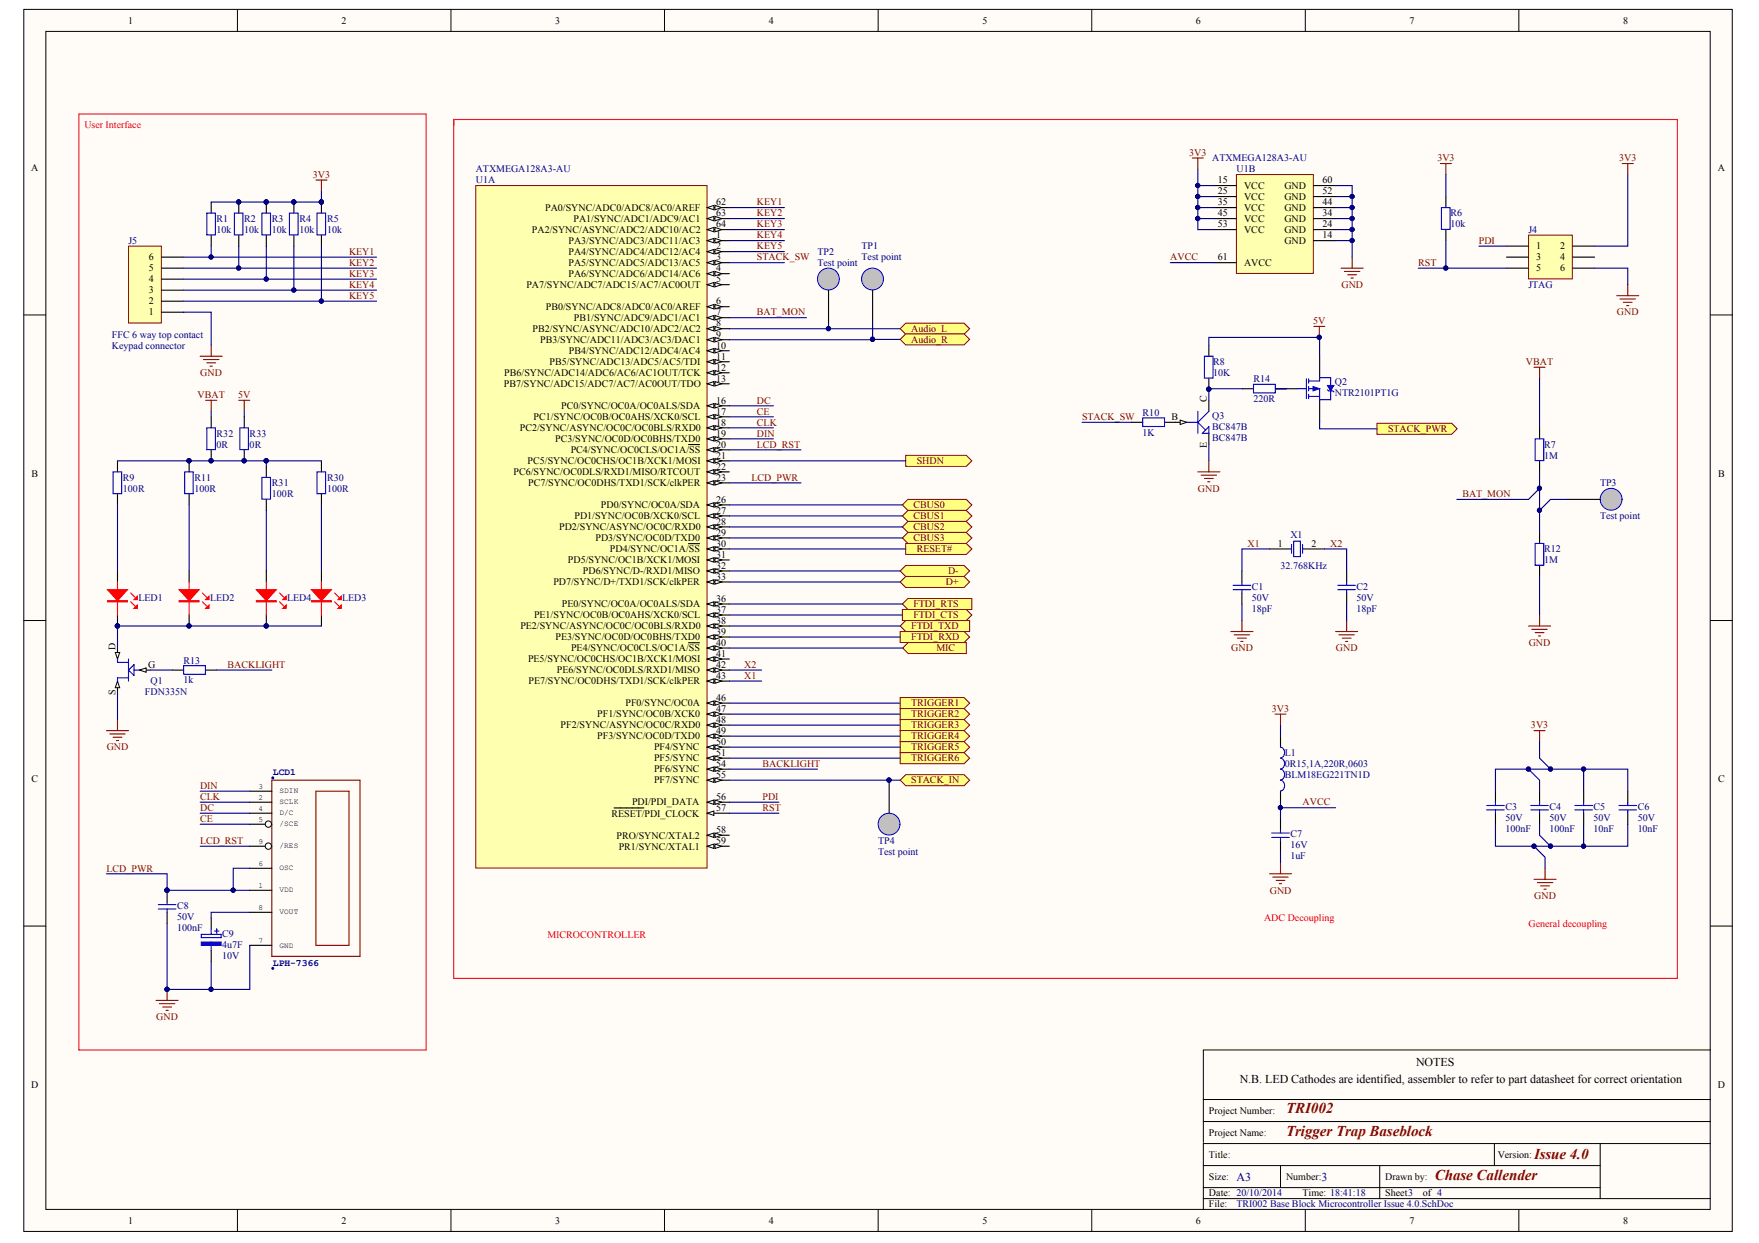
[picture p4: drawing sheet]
<svg xmlns="http://www.w3.org/2000/svg" width="297mm" height="210mm" viewBox="0 0 297 210" stroke-linecap="round" stroke-linejoin="round" font-family="sans-serif">
<defs><g id="words">
<g font-size="2.5" fill="#800000">
<text x="217.2" y="187.9">TRI002</text>
<text x="217.2" y="191.8">Trigger Trap Baseblock</text>
<text x="259" y="195.7">Issue 4.0</text>
<text x="242.3" y="199.2">Chase Callender</text>
</g>
<g font-size="2">
<text x="209.4" y="182.8">N.B. LED Cathodes are identified, assembler to refer to part datasheet for correct orientation</text>
<text x="239.1" y="180">NOTES</text>
</g>
<g font-size="2" fill="#000080">
<text x="208.8" y="199.4">A3</text>
<text x="223.1" y="199.4">3</text>
</g>
<g font-size="1.7">
<text x="21.7" y="4">1</text>
<text x="57.7" y="4">2</text>
<text x="93.7" y="4">3</text>
<text x="129.8" y="4">4</text>
<text x="165.9" y="4">5</text>
<text x="202" y="4">6</text>
<text x="238" y="4">7</text>
<text x="274.1" y="4">8</text>
<text x="5.3" y="28.9">A</text>
<text x="290.1" y="28.9">A</text>
<text x="92.1" y="35.6">PA0/SYNC/ADC0/ADC8/AC0/AREF</text>
<text x="120.9" y="34.7">62</text>
<text x="205.6" y="31">15</text>
<text x="205.6" y="32.8">25</text>
<text x="205.6" y="34.7">35</text>
<text x="210.1" y="31.9">VCC</text>
<text x="210.1" y="33.8">VCC</text>
<text x="210.1" y="35.6">VCC</text>
<text x="216.9" y="31.9">GND</text>
<text x="216.9" y="35.6">GND</text>
<text x="216.9" y="33.8">GND</text>
<text x="223.3" y="31">60</text>
<text x="223.3" y="34.7">44</text>
<text x="223.3" y="32.8">52</text>
<text x="89.8" y="39.3">PA2/SYNC/ASYNC/ADC2/ADC10/AC2</text>
<text x="96" y="41.2">PA3/SYNC/ADC3/ADC11/AC3</text>
<text x="96.8" y="37.5">PA1/SYNC/ADC1/ADC9/AC1</text>
<text x="120.9" y="36.5">63</text>
<text x="120.9" y="38.4">64</text>
<text x="120.9" y="40.3">1</text>
<text x="205.6" y="36.5">45</text>
<text x="205.6" y="38.4">53</text>
<text x="210.1" y="37.5">VCC</text>
<text x="210.1" y="39.3">VCC</text>
<text x="216.9" y="39.3">GND</text>
<text x="216.9" y="37.5">GND</text>
<text x="216.9" y="41.2">GND</text>
<text x="223.3" y="38.4">24</text>
<text x="223.3" y="36.5">34</text>
<text x="223.3" y="40.3">14</text>
<text x="25.2" y="47.7">4</text>
<text x="25.2" y="45.8">5</text>
<text x="25.2" y="44">6</text>
<text x="96" y="43">PA4/SYNC/ADC4/ADC12/AC4</text>
<text x="96" y="44.9">PA5/SYNC/ADC5/ADC13/AC5</text>
<text x="96" y="46.8">PA6/SYNC/ADC6/ADC14/AC6</text>
<text x="120.9" y="42.1">2</text>
<text x="120.9" y="44">3</text>
<text x="120.9" y="45.8">4</text>
<text x="120.9" y="47.7">5</text>
<text x="205.6" y="44">61</text>
<text x="210.1" y="44.9">AVCC</text>
<text x="259.4" y="42.1">1</text>
<text x="259.4" y="44">3</text>
<text x="259.4" y="45.8">5</text>
<text x="263.4" y="42.1">2</text>
<text x="263.4" y="44">4</text>
<text x="263.4" y="45.8">6</text>
<text x="25.2" y="53.3">1</text>
<text x="25.2" y="51.4">2</text>
<text x="25.2" y="49.6">3</text>
<text x="88.9" y="48.6">PA7/SYNC/ADC7/ADC15/AC7/AC0OUT</text>
<text x="92.2" y="52.3">PB0/SYNC/ADC8/ADC0/AC0/AREF</text>
<text x="120.9" y="53.3">7</text>
<text x="120.9" y="51.4">6</text>
<text x="89.9" y="56.1">PB2/SYNC/ASYNC/ADC10/ADC2/AC2</text>
<text x="91.2" y="58">PB3/SYNC/ADC11/ADC3/AC3/DAC1</text>
<text x="96.1" y="59.8">PB4/SYNC/ADC12/ADC4/AC4</text>
<text x="96.9" y="54.2">PB1/SYNC/ADC9/ADC1/AC1</text>
<text x="120.9" y="55.1">8</text>
<text x="120.9" y="58.9">10</text>
<text x="120.9" y="57">9</text>
<text x="85.1" y="65.4">PB7/SYNC/ADC15/ADC7/AC7/AC0OUT/TDO</text>
<text x="85.2" y="63.5">PB6/SYNC/ADC14/ADC6/AC6/AC1OUT/TCK</text>
<text x="92.8" y="61.7">PB5/SYNC/ADC13/ADC5/AC5/TDI</text>
<text x="120.9" y="64.5">13</text>
<text x="120.9" y="62.6">12</text>
<text x="120.9" y="60.7">11</text>
<text x="90.1" y="71">PC1/SYNC/OC0B/OC0AHS/XCK0/SCL</text>
<text x="94.8" y="69.1">PC0/SYNC/OC0A/OC0ALS/SDA</text>
<text x="120.9" y="68.2">16</text>
<text x="120.9" y="70">17</text>
<text x="120.9" y="71.9">18</text>
<text x="197.8" y="71">B</text>
<text x="203.8" y="68" transform="rotate(-90 203.8 68)">C</text>
<text x="87.8" y="72.8">PC2/SYNC/ASYNC/OC0C/OC0BLS/RXD0</text>
<text x="93.7" y="74.7">PC3/SYNC/OC0D/OC0BHS/TXD0</text>
<text x="96.4" y="76.5">PC4/SYNC/OC0CLS/OC1A/SS</text>
<text x="120.9" y="73.8">19</text>
<text x="120.9" y="75.6">20</text>
<text x="120.9" y="77.5">21</text>
<text x="203.8" y="75.7" transform="rotate(-90 203.8 75.7)">E</text>
<text x="5.3" y="80.5">B</text>
<text x="86.7" y="80.3">PC6/SYNC/OC0DLS/RXD1/MISO/RTCOUT</text>
<text x="89.1" y="78.4">PC5/SYNC/OC0CHS/OC1B/XCK1/MOSI</text>
<text x="89.2" y="82.1">PC7/SYNC/OC0DHS/TXD1/SCK/clkPER</text>
<text x="120.9" y="79.3">22</text>
<text x="120.9" y="81.2">23</text>
<text x="290.1" y="80.5">B</text>
<text x="94.4" y="89.6">PD2/SYNC/ASYNC/OC0C/RXD0</text>
<text x="97" y="87.7">PD1/SYNC/OC0B/XCK0/SCL</text>
<text x="101.5" y="85.8">PD0/SYNC/OC0A/SDA</text>
<text x="120.9" y="84.9">26</text>
<text x="120.9" y="86.8">27</text>
<text x="120.9" y="88.6">28</text>
<text x="95.9" y="95.1">PD5/SYNC/OC1B/XCK1/MOSI</text>
<text x="100.6" y="91.4">PD3/SYNC/OC0D/TXD0</text>
<text x="103" y="93.3">PD4/SYNC/OC1A/SS</text>
<text x="120.9" y="90.5">29</text>
<text x="120.9" y="92.3">30</text>
<text x="120.9" y="94.2">31</text>
<text x="215.8" y="92.3">1</text>
<text x="221.5" y="92.3">2</text>
<text x="93.5" y="98.8">PD7/SYNC/D+/TXD1/SCK/clkPER</text>
<text x="98.4" y="97">PD6/SYNC/D-/RXD1/MISO</text>
<text x="120.9" y="96.1">32</text>
<text x="120.9" y="97.9">33</text>
<text x="120.9" y="101.6">36</text>
<text x="87.9" y="106.3">PE2/SYNC/ASYNC/OC0C/OC0BLS/RXD0</text>
<text x="90.2" y="104.4">PE1/SYNC/OC0B/OC0AHS/XCK0/SCL</text>
<text x="94.9" y="102.6">PE0/SYNC/OC0A/OC0ALS/SDA</text>
<text x="120.9" y="105.3">38</text>
<text x="120.9" y="107.2">39</text>
<text x="120.9" y="103.5">37</text>
<text x="19.5" y="109.8" transform="rotate(-90 19.5 109.8)">D</text>
<text x="25" y="112.8">G</text>
<text x="89.2" y="111.9">PE5/SYNC/OC0CHS/OC1B/XCK1/MOSI</text>
<text x="93.8" y="108.1">PE3/SYNC/OC0D/OC0BHS/TXD0</text>
<text x="94" y="113.7">PE6/SYNC/OC0DLS/RXD1/MISO</text>
<text x="96.5" y="110">PE4/SYNC/OC0CLS/OC1A/SS</text>
<text x="120.9" y="109.1">40</text>
<text x="120.9" y="110.9">41</text>
<text x="120.9" y="112.8">42</text>
<text x="19.5" y="117.4" transform="rotate(-90 19.5 117.4)">S</text>
<text x="89.3" y="115.6">PE7/SYNC/OC0DHS/TXD1/SCK/clkPER</text>
<text x="105.6" y="119.3">PF0/SYNC/OC0A</text>
<text x="120.9" y="118.4">46</text>
<text x="120.9" y="114.6">43</text>
<text x="94.7" y="123">PF2/SYNC/ASYNC/OC0C/RXD0</text>
<text x="100.9" y="121.1">PF1/SYNC/OC0B/XCK0</text>
<text x="100.9" y="124.9">PF3/SYNC/OC0D/TXD0</text>
<text x="120.9" y="120.2">47</text>
<text x="120.9" y="125.8">50</text>
<text x="120.9" y="122.1">48</text>
<text x="120.9" y="123.9">49</text>
<text x="110.5" y="126.7">PF4/SYNC</text>
<text x="110.5" y="128.6">PF5/SYNC</text>
<text x="110.5" y="130.4">PF6/SYNC</text>
<text x="120.9" y="127.6">51</text>
<text x="120.9" y="131.4">55</text>
<text x="120.9" y="129.5">54</text>
<text x="5.3" y="132.1">C</text>
<text x="103.3" y="137.9">RESET/PDI_CLOCK</text>
<text x="106.7" y="136">PDI/PDI_DATA</text>
<text x="110.5" y="132.3">PF7/SYNC</text>
<text x="120.9" y="137">57</text>
<text x="120.9" y="135.1">56</text>
<text x="290.1" y="132.1">C</text>
<text x="104.1" y="141.6">PRO/SYNC/XTAL2</text>
<text x="104.5" y="143.5">PR1/SYNC/XTAL1</text>
<text x="120.9" y="142.6">59</text>
<text x="120.9" y="140.7">58</text>
<text x="5.3" y="183.7">D</text>
<text x="290.1" y="183.7">D</text>
<text x="204.2" y="191.8">Project Name:</text>
<text x="204.2" y="188.1">Project Number:</text>
<text x="204.2" y="195.5">Title:</text>
<text x="252.9" y="195.5">Version:</text>
<text x="204.2" y="199.2">Size:</text>
<text x="204.2" y="202">Date: 20/10/2014</text>
<text x="204.2" y="203.9">File:</text>
<text x="217.2" y="199.2">Number:</text>
<text x="220" y="202">Time: 18:41:18</text>
<text x="233.9" y="202">Sheet3</text>
<text x="233.9" y="199.2">Drawn by:</text>
<text x="240.3" y="202">of 4</text>
<text x="21.7" y="206.7">1</text>
<text x="57.7" y="206.7">2</text>
<text x="93.7" y="206.7">3</text>
<text x="129.8" y="206.7">4</text>
<text x="165.9" y="206.7">5</text>
<text x="202" y="206.7">6</text>
<text x="238" y="206.7">7</text>
<text x="274.1" y="206.7">8</text>
</g>
<g font-size="1.7" fill="#f00">
<text x="14.3" y="21.7">User Interface</text>
<text x="213.5" y="155.6">ADC Decoupling</text>
<text x="92.4" y="158.4">MICROCONTROLLER</text>
<text x="258.1" y="156.5">General decoupling</text>
</g>
<g font-size="1.7" fill="#000080">
<text x="80.3" y="29.1">ATXMEGA128A3-AU</text>
<text x="204.7" y="27.2">ATXMEGA128A3-AU</text>
<text x="208.8" y="29.1">U1B</text>
<text x="80.3" y="31">U1A</text>
<text x="21.7" y="41.2">J5</text>
<text x="36.6" y="39.3">10k</text>
<text x="36.6" y="37.5">R1</text>
<text x="41.2" y="39.3">10k</text>
<text x="41.2" y="37.5">R2</text>
<text x="45.9" y="39.3">10k</text>
<text x="45.9" y="37.5">R3</text>
<text x="50.6" y="39.3">10k</text>
<text x="50.6" y="37.5">R4</text>
<text x="55.2" y="39.3">10k</text>
<text x="55.2" y="37.5">R5</text>
<text x="244.9" y="38.4">10k</text>
<text x="244.9" y="36.5">R6</text>
<text x="258.1" y="39.3">J4</text>
<text x="138.1" y="43">TP2</text>
<text x="138.1" y="44.9">Test point</text>
<text x="145.5" y="42.1">TP1</text>
<text x="145.5" y="44">Test point</text>
<text x="258.1" y="48.6">JTAG</text>
<text x="18.9" y="57">FFC 6 way top contact</text>
<text x="18.9" y="58.9">Keypad connector</text>
<text x="204.9" y="63.5">10K</text>
<text x="204.9" y="61.7">R8</text>
<text x="211.7" y="64.5">R14</text>
<text x="225.4" y="65.1">Q2</text>
<text x="193" y="70.2">R10</text>
<text x="204.7" y="70.8">Q3</text>
<text x="211.7" y="67.9">220R</text>
<text x="225.4" y="67">NTR2101PT1G</text>
<text x="36.6" y="75.6">0R</text>
<text x="36.6" y="73.8">R32</text>
<text x="42.2" y="75.6">0R</text>
<text x="42.2" y="73.8">R33</text>
<text x="193" y="73.5">1K</text>
<text x="204.7" y="74.5">BC847B</text>
<text x="204.7" y="72.6">BC847B</text>
<text x="260.7" y="77.5">1M</text>
<text x="260.7" y="75.6">R7</text>
<text x="20.8" y="83">100R</text>
<text x="20.8" y="81.2">R9</text>
<text x="32.9" y="83">100R</text>
<text x="32.9" y="81.2">R11</text>
<text x="45.9" y="84">100R</text>
<text x="45.9" y="82.1">R31</text>
<text x="55.2" y="83">100R</text>
<text x="55.2" y="81.2">R30</text>
<text x="270.2" y="82.1">TP3</text>
<text x="270.2" y="87.7">Test point</text>
<text x="217.9" y="90.9">X1</text>
<text x="260.7" y="95.1">1M</text>
<text x="260.7" y="93.3">R12</text>
<text x="23.4" y="101.5">LED1</text>
<text x="35.5" y="101.5">LED2</text>
<text x="48.5" y="101.5">LED4</text>
<text x="57.8" y="101.5">LED3</text>
<text x="211.4" y="101.5">50V</text>
<text x="211.4" y="99.6">C1</text>
<text x="216.3" y="96.1">32.768KHz</text>
<text x="229.1" y="101.5">50V</text>
<text x="229.1" y="99.6">C2</text>
<text x="211.4" y="103.3">18pF</text>
<text x="229.1" y="103.3">18pF</text>
<text x="31" y="112.1">R13</text>
<text x="24.5" y="117.4">FDN335N</text>
<text x="25.4" y="115.6">Q1</text>
<text x="31" y="115.4">1k</text>
<text x="217" y="131.4">BLM18EG221TN1D</text>
<text x="217" y="127.6">L1</text>
<text x="217" y="129.5">0R15,1A,220R,0603</text>
<text x="254.2" y="136.8">C3</text>
<text x="261.7" y="136.8">C4</text>
<text x="269.1" y="136.8">C5</text>
<text x="276.6" y="136.8">C6</text>
<text x="148.3" y="142.6">TP4</text>
<text x="217.9" y="143.3">16V</text>
<text x="217.9" y="141.4">C7</text>
<text x="254.2" y="138.6">50V</text>
<text x="254.2" y="140.5">100nF</text>
<text x="261.7" y="138.6">50V</text>
<text x="261.7" y="140.5">100nF</text>
<text x="269.1" y="138.6">50V</text>
<text x="269.1" y="140.5">10nF</text>
<text x="276.6" y="138.6">50V</text>
<text x="276.6" y="140.5">10nF</text>
<text x="148.3" y="144.4">Test point</text>
<text x="217.9" y="145.1">1uF</text>
<text x="29.9" y="155.4">50V</text>
<text x="29.9" y="153.5">C8</text>
<text x="29.9" y="157.2">100nF</text>
<text x="37.5" y="160">4u7F</text>
<text x="37.5" y="161.9">10V</text>
<text x="37.5" y="158.1">C9</text>
<text x="208.8" y="203.9">TRI002 Base Block Microcontroller Issue 4.0.SchDoc</text>
</g>
<g font-size="1.7" fill="#800000">
<text x="200.8" y="26.3">3V3</text>
<text x="242.7" y="27.2">3V3</text>
<text x="273.4" y="27.2">3V3</text>
<text x="52.8" y="30">3V3</text>
<text x="127.8" y="34.7">KEY1</text>
<text x="127.8" y="36.5">KEY2</text>
<text x="127.8" y="38.4">KEY3</text>
<text x="127.8" y="40.3">KEY4</text>
<text x="249.7" y="41.2">PDI</text>
<text x="58.9" y="43">KEY1</text>
<text x="58.9" y="44.9">KEY2</text>
<text x="58.9" y="46.8">KEY3</text>
<text x="127.8" y="42.1">KEY5</text>
<text x="127.8" y="44">STACK_SW</text>
<text x="197.6" y="44">AVCC</text>
<text x="239.5" y="44.9">RST</text>
<text x="58.9" y="48.6">KEY4</text>
<text x="58.9" y="50.5">KEY5</text>
<text x="127.8" y="53.3">BAT_MON</text>
<text x="226.5" y="48.6">GND</text>
<text x="273" y="53.3">GND</text>
<text x="153.9" y="56.1">Audio_L</text>
<text x="153.9" y="57.9">Audio_R</text>
<text x="221.7" y="54.7">5V</text>
<text x="33.8" y="63.5">GND</text>
<text x="257.7" y="61.7">VBAT</text>
<text x="33.4" y="67.2">VBAT</text>
<text x="40.2" y="67.2">5V</text>
<text x="127.8" y="71.9">CLK</text>
<text x="127.8" y="70">CE</text>
<text x="127.8" y="68.2">DC</text>
<text x="182.7" y="71">STACK_SW</text>
<text x="127.8" y="73.8">DIN</text>
<text x="127.8" y="75.6">LCD_RST</text>
<text x="234.4" y="73">STACK_PWR</text>
<text x="126.9" y="81.2">LCD_PWR</text>
<text x="154.8" y="78.4">SHDN</text>
<text x="202.3" y="83">GND</text>
<text x="247" y="84">BAT_MON</text>
<text x="154.3" y="85.8">CBUS0</text>
<text x="154.3" y="87.7">CBUS1</text>
<text x="154.3" y="89.6">CBUS2</text>
<text x="154.3" y="91.4">CBUS3</text>
<text x="154.8" y="93.3">RESET#</text>
<text x="210.7" y="92.3">X1</text>
<text x="224.6" y="92.3">X2</text>
<text x="159.7" y="98.8">D+</text>
<text x="160.1" y="97">D-</text>
<text x="153.9" y="106.3">FTDI_TXD</text>
<text x="154.3" y="102.6">FTDI_RTS</text>
<text x="154.3" y="104.4">FTDI_CTS</text>
<text x="38.4" y="112.8">BACKLIGHT</text>
<text x="125.7" y="112.8">X2</text>
<text x="153.9" y="108.1">FTDI_RXD</text>
<text x="158.1" y="110">MIC</text>
<text x="207.9" y="110">GND</text>
<text x="225.6" y="110">GND</text>
<text x="258.2" y="109.1">GND</text>
<text x="125.7" y="114.6">X1</text>
<text x="153.9" y="119.3">TRIGGER1</text>
<text x="153.9" y="121.1">TRIGGER2</text>
<text x="153.9" y="123">TRIGGER3</text>
<text x="153.9" y="124.9">TRIGGER4</text>
<text x="214.8" y="120.2">3V3</text>
<text x="258.5" y="123">3V3</text>
<text x="18" y="126.7">GND</text>
<text x="128.8" y="129.5">BACKLIGHT</text>
<text x="153.9" y="126.7">TRIGGER5</text>
<text x="153.9" y="128.6">TRIGGER6</text>
<text x="33.8" y="137">DC</text>
<text x="33.8" y="135.1">CLK</text>
<text x="33.8" y="133.2">DIN</text>
<text x="128.8" y="135.1">PDI</text>
<text x="128.8" y="137">RST</text>
<text x="153.9" y="132.3">STACK_IN</text>
<text x="220" y="136">AVCC</text>
<text x="33.8" y="142.6">LCD_RST</text>
<text x="33.8" y="138.8">CE</text>
<text x="18" y="147.2">LCD_PWR</text>
<text x="214.4" y="150.9">GND</text>
<text x="259.1" y="151.9">GND</text>
<text x="26.4" y="172.3">GND</text>
</g>
<g font-size="1.6" fill="#000080">
<text x="46.1" y="130.9">LCD1</text>
<text x="46.1" y="163">LPH-7366</text>
</g>
<g font-size="1.3">
<text x="43.6" y="135.1">2</text>
<text x="43.6" y="133.2">3</text>
<text x="43.6" y="136.9">4</text>
<text x="47.2" y="135.8">SCLK</text>
<text x="47.2" y="133.9">SDIN</text>
<text x="47.2" y="137.7">D/C</text>
<text x="43.6" y="138.8">5</text>
<text x="43.6" y="142.5">9</text>
<text x="47.2" y="139.5">/SCE</text>
<text x="47.2" y="143.2">/RES</text>
<text x="43.6" y="150">1</text>
<text x="43.6" y="146.2">6</text>
<text x="47.2" y="147">OSC</text>
<text x="43.6" y="153.7">8</text>
<text x="47.2" y="150.7">VDD</text>
<text x="47.2" y="154.4">VOUT</text>
<text x="43.6" y="159.2">7</text>
<text x="47.2" y="160">GND</text>
</g>
</g></defs>
<g fill="#fffcf8" stroke="#000" stroke-width=".17">
<path d="M4 1.6h288.5v206.4h-288.5z"/>
<path d="M7.7 5.3h281.1v198.9h-281.1z"/>
</g>
<g fill="none" stroke="#000" stroke-width=".17">
<path d="M40.1 1.6v3.7M76.2 1.6v3.7M112.2 1.6v3.7M148.3 1.6v3.7M184.4 1.6v3.7M220.4 1.6v3.7M256.5 1.6v3.7M4 53.2h3.7M288.8 53.2h3.8M4 104.8h3.7M288.8 104.8h3.8M4 156.4h3.7"/>
<path d="M288.8 156.4h3.8M288.8 177.3h-85.6v15.6M203.2 196.8h67M203.2 189.4h85.6M203.2 185.7h85.6M216.2 196.8v3.7M233 196.8v5.6M252.4 193.1v3.7M270.2 193.1h-67v11.2M288.8 193.1h-18.6v9.3M40.1 204.3v3.7M76.2 204.3v3.7"/>
<path d="M112.2 204.3v3.7M148.3 204.3v3.7M184.4 204.3v3.7M203.2 202.4h85.6M203.2 200.5h67M220.4 204.3v3.7M256.5 204.3v3.7"/>
</g>
<path d="M244.2 33.2v1.9M244.2 38.8v1.8M260 72.2v1.9M260 77.8v1.9M260 89.9v1.9M260 95.5v1.8" fill="none" stroke="#000" stroke-width=".19"/>
<path d="M243.4 35.1h1.5v3.6h-1.5zM259.2 74.1h1.5v3.7h-1.5zM259.2 91.8h1.5v3.7h-1.5z" fill="none" stroke="#00f" stroke-width=".19"/>
<path d="M258.1 105.7h3.7M258.7 106.3h2.6M259.2 106.8h1.5M259.8 107.4h.4M260 103.9v1.8" fill="none" stroke="#800000" stroke-width=".19"/>
<path d="M258.1 39.7h7.4v7.4h-7.4z" fill="#ffffb0" stroke="#800000" stroke-width=".17"/>
<path d="M35.7 34.1v1.9M35.7 39.7v1.9M254.4 41.6h3.7M254.4 43.4h3.7M254.4 45.3h3.7M265.6 41.6h3.7M265.6 43.4h3.7M265.6 45.3h3.7M23.6 113.2h1.8" fill="none" stroke="#000" stroke-width=".19"/>
<g fill="none" stroke="#800000" stroke-width=".19">
<path d="M226.5 45.3h3.7M227 45.8h2.6M227.6 46.4h1.5M228.2 47h.3M228.3 43.4v1.9M273 49.9h3.7M273.6 50.5h2.6M274.1 51h1.5M274.7 51.6h.4M274.9 48.1v1.8M259.1 62h1.8M260 62v1.9"/>
<path d="M207.9 106.6h3.7M208.4 107.2h2.6M209 107.8h1.5M209.5 108.3h.4M209.7 104.8v1.8M225.5 106.6h3.8M226.1 107.2h2.6M226.7 107.8h1.5M227.2 108.3h.4M227.4 104.8v1.8"/>
</g>
<path d="M76.6 20.2v145h206.7v-145h-206.7v.9" fill="none" stroke="#ee0e22" stroke-width=".19"/>
<path d="M34.9 36h1.5v3.7h-1.5z" fill="none" stroke="#00f" stroke-width=".19"/>
<path d="M23.6 113.2l1.1-.4v.7z" fill="#fffcf8" stroke="#000" stroke-width=".17"/>
<path d="M19.8 109.4v1.9" fill="none" stroke="#000" stroke-width=".19"/>
<path d="M19.5 110.2h.7l-.4 1.1z" fill="#fffcf8" stroke="#000" stroke-width=".17"/>
<path d="M19.8 115v1.9" fill="none" stroke="#000" stroke-width=".19"/>
<path d="M19.8 115l.4 1.1h-.7z" fill="#fffcf8" stroke="#000" stroke-width=".17"/>
<path d="M19.8 111.3v.6h1.9M21.7 114.5h-1.9v.5M21.7 111.3v3.7M21.7 113.2l.9-1v1.9zM22.6 113.2h1M31 112.4h3.7v1.5h-3.7z" fill="none" stroke="#00f" stroke-width=".19"/>
<path d="M18 123.4h3.7M18.5 123.9h2.6M19.1 124.5h1.5M19.7 125.1h.3M19.8 121.5v1.9" fill="none" stroke="#800000" stroke-width=".19"/>
<path d="M29.1 113.2h1.9M34.7 113.2h1.9" fill="none" stroke="#000" stroke-width=".19"/>
<path d="M21.7 41.6h5.5v12.9h-5.5z" fill="#ffffb0" stroke="#800000" stroke-width=".17"/>
<g fill="none" stroke="#000" stroke-width=".19">
<path d="M40.3 34.1v1.9M40.3 39.7v1.9M45 34.1v1.9M45 39.7v1.9M49.6 34.1v1.9M49.6 39.7v1.9M54.3 34.1v1.9M54.3 39.7v1.9M27.3 52.7h3.7M27.3 50.9h3.7M27.3 49h3.7M27.3 47.1h3.7"/>
<path d="M27.3 45.3h3.7M27.3 43.4h3.7M42.2 135.5h3.7M42.2 133.6h3.7M42.2 137.3h3.7M42.2 139.2h3.7M216.2 124.3v1.9M216.2 133.6v1.9M216.2 138.3v1.8M42.2 150.3h3.7M216.2 142v1.8"/>
</g>
<g fill="none" stroke="#800000" stroke-width=".19">
<path d="M53.3 30.4h1.9M54.3 30.4v1.9M35.7 58.3v1.9M33.8 60.2h3.7M34.4 60.7h2.6M34.9 61.3h1.5M35.5 61.8h.4M45.9 131.7h14.9v29.8h-14.9zM53.3 133.6h5.6v26h-5.6zM215.3 120.6h1.9M216.2 120.6v1.9M259.1 123.4h1.8"/>
<path d="M260 123.4v1.8M214.4 147.6h3.7M214.9 148.1h2.6M215.5 148.7h1.5M216.1 149.2h.3M216.2 145.7v1.9M259.1 148.5h3.7M259.6 149h2.6M260.2 149.6h1.5M260.7 150.2h.4M260.9 146.6v1.9"/>
</g>
<g fill="#000080" stroke="#000080" stroke-width=".17">
<circle cx="40.3" cy="34.1" r=".35"/>
<circle cx="45" cy="34.1" r=".35"/>
<circle cx="49.6" cy="34.1" r=".35"/>
<circle cx="54.3" cy="34.1" r=".35"/>
</g>
<path d="M39.6 36h1.4v3.7h-1.4zM44.2 36h1.5v3.7h-1.5zM48.9 36h1.4v3.7h-1.4zM53.5 36h1.5v3.7h-1.5zM216.2 131.7a.95 .95 0 0 1 .7 1 .95 .95 0 0 1-.7 .9M216.2 129.9a.95 .95 0 0 1 .7 .9 .95 .95 0 0 1-.7 .9M216.2 128a.95 .95 0 0 1 .7 .9 .95 .95 0 0 1-.7 1M216.2 126.2a.95 .95 0 0 1 .7 .9 .95 .95 0 0 1-.7 .9M214.7 140.7h3M214.7 141.4h3M216.2 140.1v.6M216.2 141.4v.6" fill="none" stroke="#00f" stroke-width=".19"/>
<path d="M13.3 19.2h58.7v158.1h-58.7z" fill="none" stroke="#ee0e22" stroke-width=".19"/>
<circle cx="45.3" cy="139.2" r=".53" fill="#fffcf8" stroke="#000" stroke-width=".17"/>
<path d="M42.2 146.6h3.7M42.2 159.6h3.7M42.2 154.1h3.7M42.2 142.9h3.7" fill="none" stroke="#000" stroke-width=".19"/>
<circle cx="45.3" cy="142.9" r=".53" fill="#fffcf8" stroke="#000" stroke-width=".17"/>
<g fill="#000080" stroke="#000080" stroke-width=".17">
<circle cx="46.1" cy="131.4" r=".16"/>
<circle cx="46.1" cy="163.5" r=".16"/>
<circle cx="28.2" cy="167.1" r=".35"/>
<circle cx="31.9" cy="77.8" r=".35"/>
</g>
<path d="M26.4 168.9h3.7M26.9 169.5h2.6M27.5 170.1h1.5M28 170.6h.4M28.2 167.1v1.8" fill="none" stroke="#800000" stroke-width=".19"/>
<path d="M19.8 77.8v1.9M31.9 77.8v1.9M19.8 83.4v1.9M31.9 83.4v1.9M35.7 155v1.9M35.7 160.6v1.8" fill="none" stroke="#000" stroke-width=".19"/>
<path d="M19.1 79.7h1.4v3.7h-1.4zM31.2 79.7h1.4v3.7h-1.4zM34 157.8h3.3v.5h-3.3zM35.7 156.9v.9M35.7 159.1v1.5M36.2 157.2h.8M36.6 156.9v.7" fill="none" stroke="#00f" stroke-width=".19"/>
<path d="M34 159.1h3.3v.5h-3.3z" fill-rule="evenodd" fill="#00f" stroke="#00f" stroke-width=".19"/>
<path d="M80.3 31.3h39.1v115.3h-39.1z" fill="#ffffb0" stroke="#800000" stroke-width=".17"/>
<path d="M119.4 120.6h3.8" fill="none" stroke="#000" stroke-width=".19"/>
<g fill="#fffcf8" stroke="#000" stroke-width=".17">
<path d="M119.4 120.6l1.2-.4v.8z"/>
<path d="M120.7 120.2l1.2 .4-1.2 .4z"/>
</g>
<path d="M119.4 118.7h3.8" fill="none" stroke="#000" stroke-width=".19"/>
<g fill="#fffcf8" stroke="#000" stroke-width=".17">
<path d="M119.4 118.7l1.2-.3v.7z"/>
<path d="M120.7 118.4l1.2 .3-1.2 .4z"/>
</g>
<path d="M119.4 35.1h3.8" fill="none" stroke="#000" stroke-width=".19"/>
<g fill="#fffcf8" stroke="#000" stroke-width=".17">
<path d="M119.4 35.1l1.2-.4v.7z"/>
<path d="M120.7 34.7l1.2 .4-1.2 .3z"/>
</g>
<path d="M119.4 36.9h3.8" fill="none" stroke="#000" stroke-width=".19"/>
<g fill="#fffcf8" stroke="#000" stroke-width=".17">
<path d="M119.4 36.9l1.2-.4v.8z"/>
<path d="M120.7 36.5l1.2 .4-1.2 .4z"/>
</g>
<path d="M119.4 38.8h3.8" fill="none" stroke="#000" stroke-width=".19"/>
<g fill="#fffcf8" stroke="#000" stroke-width=".17">
<path d="M119.4 38.8l1.2-.4v.7z"/>
<path d="M120.7 38.4l1.2 .4-1.2 .3z"/>
</g>
<path d="M119.4 40.6h3.8" fill="none" stroke="#000" stroke-width=".19"/>
<g fill="#fffcf8" stroke="#000" stroke-width=".17">
<path d="M119.4 40.6l1.2-.3v.7z"/>
<path d="M120.7 40.3l1.2 .3-1.2 .4z"/>
</g>
<path d="M119.4 42.5h3.8" fill="none" stroke="#000" stroke-width=".19"/>
<g fill="#fffcf8" stroke="#000" stroke-width=".17">
<path d="M119.4 42.5l1.2-.4v.8z"/>
<path d="M120.7 42.1l1.2 .4-1.2 .4z"/>
</g>
<path d="M119.4 44.4h3.8" fill="none" stroke="#000" stroke-width=".19"/>
<g fill="#fffcf8" stroke="#000" stroke-width=".17">
<path d="M119.4 44.4l1.2-.4v.7z"/>
<path d="M120.7 44l1.2 .4-1.2 .3z"/>
</g>
<path d="M119.4 74.1h3.8" fill="none" stroke="#000" stroke-width=".19"/>
<g fill="#fffcf8" stroke="#000" stroke-width=".17">
<path d="M119.4 74.1l1.2-.4v.8z"/>
<path d="M120.7 73.7l1.2 .4-1.2 .4z"/>
</g>
<path d="M119.4 76h3.8" fill="none" stroke="#000" stroke-width=".19"/>
<g fill="#fffcf8" stroke="#000" stroke-width=".17">
<path d="M119.4 76l1.2-.4v.7z"/>
<path d="M120.7 75.6l1.2 .4-1.2 .3z"/>
</g>
<path d="M116.3 75.1h1.8M119.4 77.8h3.8" fill="none" stroke="#000" stroke-width=".19"/>
<g fill="#fffcf8" stroke="#000" stroke-width=".17">
<path d="M119.4 77.8l1.2-.3v.7z"/>
<path d="M120.7 77.5l1.2 .3-1.2 .4z"/>
</g>
<path d="M119.4 79.7h3.8" fill="none" stroke="#000" stroke-width=".19"/>
<g fill="#fffcf8" stroke="#000" stroke-width=".17">
<path d="M119.4 79.7l1.2-.4v.8z"/>
<path d="M120.7 79.3l1.2 .4-1.2 .4z"/>
</g>
<path d="M119.4 85.3h3.8" fill="none" stroke="#000" stroke-width=".19"/>
<g fill="#fffcf8" stroke="#000" stroke-width=".17">
<path d="M119.4 85.3l1.2-.4v.7z"/>
<path d="M120.7 84.9l1.2 .4-1.2 .3z"/>
</g>
<path d="M119.4 87.1h3.8" fill="none" stroke="#000" stroke-width=".19"/>
<g fill="#fffcf8" stroke="#000" stroke-width=".17">
<path d="M119.4 87.1l1.2-.4v.8z"/>
<path d="M120.7 86.7l1.2 .4-1.2 .4z"/>
</g>
<path d="M119.4 89h3.8" fill="none" stroke="#000" stroke-width=".19"/>
<g fill="#fffcf8" stroke="#000" stroke-width=".17">
<path d="M119.4 89l1.2-.4v.8z"/>
<path d="M120.7 88.6l1.2 .4-1.2 .4z"/>
</g>
<path d="M119.4 90.8h3.8" fill="none" stroke="#000" stroke-width=".19"/>
<g fill="#fffcf8" stroke="#000" stroke-width=".17">
<path d="M119.4 90.8l1.2-.3v.7z"/>
<path d="M120.7 90.5l1.2 .3-1.2 .4z"/>
</g>
<path d="M119.4 92.7h3.8" fill="none" stroke="#000" stroke-width=".19"/>
<g fill="#fffcf8" stroke="#000" stroke-width=".17">
<path d="M119.4 92.7l1.2-.4v.8z"/>
<path d="M120.7 92.3l1.2 .4-1.2 .4z"/>
</g>
<path d="M116.3 91.8h1.8M119.4 96.4h3.8" fill="none" stroke="#000" stroke-width=".19"/>
<g fill="#fffcf8" stroke="#000" stroke-width=".17">
<path d="M119.4 96.4l1.2-.4v.8z"/>
<path d="M120.7 96l1.2 .4-1.2 .4z"/>
</g>
<path d="M119.4 98.3h3.8" fill="none" stroke="#000" stroke-width=".19"/>
<g fill="#fffcf8" stroke="#000" stroke-width=".17">
<path d="M119.4 98.3l1.2-.4v.7z"/>
<path d="M120.7 97.9l1.2 .4-1.2 .3z"/>
</g>
<path d="M119.4 105.7h3.8" fill="none" stroke="#000" stroke-width=".19"/>
<g fill="#fffcf8" stroke="#000" stroke-width=".17">
<path d="M119.4 105.7l1.2-.4v.8z"/>
<path d="M120.7 105.3l1.2 .4-1.2 .4z"/>
</g>
<path d="M119.4 107.6h3.8" fill="none" stroke="#000" stroke-width=".19"/>
<g fill="#fffcf8" stroke="#000" stroke-width=".17">
<path d="M119.4 107.6l1.2-.4v.7z"/>
<path d="M120.7 107.2l1.2 .4-1.2 .3z"/>
</g>
<path d="M119.4 109.4h3.8" fill="none" stroke="#000" stroke-width=".19"/>
<g fill="#fffcf8" stroke="#000" stroke-width=".17">
<path d="M119.4 109.4l1.2-.3v.7z"/>
<path d="M120.7 109.1l1.2 .3-1.2 .4z"/>
</g>
<path d="M116.3 108.5h1.8M119.4 111.3h3.8" fill="none" stroke="#000" stroke-width=".19"/>
<g fill="#fffcf8" stroke="#000" stroke-width=".17">
<path d="M119.4 111.3l1.2-.4v.8z"/>
<path d="M120.7 110.9l1.2 .4-1.2 .4z"/>
</g>
<path d="M119.4 102h3.8" fill="none" stroke="#000" stroke-width=".19"/>
<g fill="#fffcf8" stroke="#000" stroke-width=".17">
<path d="M119.4 102l1.2-.4v.8z"/>
<path d="M120.7 101.6l1.2 .4-1.2 .4z"/>
</g>
<path d="M119.4 46.2h3.8" fill="none" stroke="#000" stroke-width=".19"/>
<g fill="#fffcf8" stroke="#000" stroke-width=".17">
<path d="M119.4 46.2l1.2-.4v.8z"/>
<path d="M120.7 45.8l1.2 .4-1.2 .4z"/>
</g>
<path d="M119.4 48.1h3.8" fill="none" stroke="#000" stroke-width=".19"/>
<g fill="#fffcf8" stroke="#000" stroke-width=".17">
<path d="M119.4 48.1l1.2-.4v.7z"/>
<path d="M120.7 47.7l1.2 .4-1.2 .3z"/>
</g>
<path d="M119.4 64.8h3.8" fill="none" stroke="#000" stroke-width=".19"/>
<g fill="#fffcf8" stroke="#000" stroke-width=".17">
<path d="M119.4 64.8l1.2-.4v.8z"/>
<path d="M120.7 64.4l1.2 .4-1.2 .4z"/>
</g>
<path d="M119.4 68.5h3.8" fill="none" stroke="#000" stroke-width=".19"/>
<g fill="#fffcf8" stroke="#000" stroke-width=".17">
<path d="M119.4 68.5l1.2-.3v.7z"/>
<path d="M120.7 68.2l1.2 .3-1.2 .4z"/>
</g>
<path d="M119.4 70.4h3.8" fill="none" stroke="#000" stroke-width=".19"/>
<g fill="#fffcf8" stroke="#000" stroke-width=".17">
<path d="M119.4 70.4l1.2-.4v.8z"/>
<path d="M120.7 70l1.2 .4-1.2 .4z"/>
</g>
<path d="M119.4 72.2h3.8" fill="none" stroke="#000" stroke-width=".19"/>
<g fill="#fffcf8" stroke="#000" stroke-width=".17">
<path d="M119.4 72.2l1.2-.3v.7z"/>
<path d="M120.7 71.9l1.2 .3-1.2 .4z"/>
</g>
<path d="M119.4 94.6h3.8" fill="none" stroke="#000" stroke-width=".19"/>
<g fill="#fffcf8" stroke="#000" stroke-width=".17">
<path d="M119.4 94.6l1.2-.4v.7z"/>
<path d="M120.7 94.2l1.2 .4-1.2 .3z"/>
</g>
<path d="M119.4 103.9h3.8" fill="none" stroke="#000" stroke-width=".19"/>
<g fill="#fffcf8" stroke="#000" stroke-width=".17">
<path d="M119.4 103.9l1.2-.4v.7z"/>
<path d="M120.7 103.5l1.2 .4-1.2 .3z"/>
</g>
<path d="M119.4 126.2h3.8" fill="none" stroke="#000" stroke-width=".19"/>
<g fill="#fffcf8" stroke="#000" stroke-width=".17">
<path d="M119.4 126.2l1.2-.4v.7z"/>
<path d="M120.7 125.8l1.2 .4-1.2 .3z"/>
</g>
<path d="M119.4 128h3.8" fill="none" stroke="#000" stroke-width=".19"/>
<g fill="#fffcf8" stroke="#000" stroke-width=".17">
<path d="M119.4 128l1.2-.3v.7z"/>
<path d="M120.7 127.7l1.2 .3-1.2 .4z"/>
</g>
<path d="M119.4 131.7h3.8" fill="none" stroke="#000" stroke-width=".19"/>
<g fill="#fffcf8" stroke="#000" stroke-width=".17">
<path d="M119.4 131.7l1.2-.3v.7z"/>
<path d="M120.7 131.4l1.2 .3-1.2 .4z"/>
</g>
<path d="M119.4 122.5h3.8" fill="none" stroke="#000" stroke-width=".19"/>
<g fill="#fffcf8" stroke="#000" stroke-width=".17">
<path d="M119.4 122.5l1.2-.4v.7z"/>
<path d="M120.7 122.1l1.2 .4-1.2 .3z"/>
</g>
<path d="M119.4 53.7h3.8" fill="none" stroke="#000" stroke-width=".19"/>
<g fill="#fffcf8" stroke="#000" stroke-width=".17">
<path d="M119.4 53.7l1.2-.4v.7z"/>
<path d="M120.7 53.3l1.2 .4-1.2 .3z"/>
</g>
<path d="M119.4 62.9h3.8" fill="none" stroke="#000" stroke-width=".19"/>
<g fill="#fffcf8" stroke="#000" stroke-width=".17">
<path d="M119.4 62.9l1.2-.3v.7z"/>
<path d="M120.7 62.6l1.2 .3-1.2 .4z"/>
</g>
<path d="M119.4 115h3.8" fill="none" stroke="#000" stroke-width=".19"/>
<g fill="#fffcf8" stroke="#000" stroke-width=".17">
<path d="M119.4 115l1.2-.4v.8z"/>
<path d="M120.7 114.6l1.2 .4-1.2 .4z"/>
</g>
<path d="M119.4 51.8h3.8" fill="none" stroke="#000" stroke-width=".19"/>
<g fill="#fffcf8" stroke="#000" stroke-width=".17">
<path d="M119.4 51.8l1.2-.4v.8z"/>
<path d="M120.7 51.4l1.2 .4-1.2 .4z"/>
</g>
<path d="M119.4 55.5h3.8" fill="none" stroke="#000" stroke-width=".19"/>
<g fill="#fffcf8" stroke="#000" stroke-width=".17">
<path d="M119.4 55.5l1.2-.4v.8z"/>
<path d="M120.7 55.1l1.2 .4-1.2 .4z"/>
</g>
<path d="M119.4 61.1h3.8" fill="none" stroke="#000" stroke-width=".19"/>
<g fill="#fffcf8" stroke="#000" stroke-width=".17">
<path d="M119.4 61.1l1.2-.4v.8z"/>
<path d="M120.7 60.7l1.2 .4-1.2 .4z"/>
</g>
<path d="M119.4 129.9h3.8" fill="none" stroke="#000" stroke-width=".19"/>
<g fill="#fffcf8" stroke="#000" stroke-width=".17">
<path d="M119.4 129.9l1.2-.4v.8z"/>
<path d="M120.7 129.5l1.2 .4-1.2 .4z"/>
</g>
<path d="M119.4 59.2h3.8" fill="none" stroke="#000" stroke-width=".19"/>
<g fill="#fffcf8" stroke="#000" stroke-width=".17">
<path d="M119.4 59.2l1.2-.3v.7z"/>
<path d="M120.7 58.9l1.2 .3-1.2 .4z"/>
</g>
<path d="M119.4 81.5h3.8" fill="none" stroke="#000" stroke-width=".19"/>
<g fill="#fffcf8" stroke="#000" stroke-width=".17">
<path d="M119.4 81.5l1.2-.3v.7z"/>
<path d="M120.7 81.2l1.2 .3-1.2 .4z"/>
</g>
<path d="M119.4 113.2h3.8" fill="none" stroke="#000" stroke-width=".19"/>
<g fill="#fffcf8" stroke="#000" stroke-width=".17">
<path d="M119.4 113.2l1.2-.4v.7z"/>
<path d="M120.7 112.8l1.2 .4-1.2 .3z"/>
</g>
<path d="M119.4 57.4h3.8" fill="none" stroke="#000" stroke-width=".19"/>
<g fill="#fffcf8" stroke="#000" stroke-width=".17">
<path d="M119.4 57.4l1.2-.4v.7z"/>
<path d="M120.7 57l1.2 .4-1.2 .3z"/>
</g>
<path d="M119.4 124.3h3.8" fill="none" stroke="#000" stroke-width=".19"/>
<g fill="#fffcf8" stroke="#000" stroke-width=".17">
<path d="M119.4 124.3l1.2-.4v.8z"/>
<path d="M120.7 123.9l1.2 .4-1.2 .4z"/>
</g>
<path d="M119.4 142.9h3.8" fill="none" stroke="#000" stroke-width=".19"/>
<g fill="#fffcf8" stroke="#000" stroke-width=".17">
<path d="M119.4 142.9l1.2-.4v.8z"/>
<path d="M120.7 142.5l1.2 .4-1.2 .4z"/>
</g>
<path d="M119.4 137.3h3.8" fill="none" stroke="#000" stroke-width=".19"/>
<path d="M119.4 137.3l1.2-.3v.7z" fill="#fffcf8" stroke="#000" stroke-width=".17"/>
<path d="M103.7 136.4h5M119.4 135.5h3.8" fill="none" stroke="#000" stroke-width=".19"/>
<g fill="#fffcf8" stroke="#000" stroke-width=".17">
<path d="M119.4 135.5l1.2-.4v.7z"/>
<path d="M120.7 135.1l1.2 .4-1.2 .3z"/>
</g>
<path d="M119.4 141h3.8" fill="none" stroke="#000" stroke-width=".19"/>
<g fill="#fffcf8" stroke="#000" stroke-width=".17">
<path d="M119.4 141l1.2-.3v.7z"/>
<path d="M120.7 140.7l1.2 .3-1.2 .4z"/>
</g>
<path d="M208.8 29.5h13v16.7h-13z" fill="#ffffb0" stroke="#800000" stroke-width=".17"/>
<g fill="none" stroke="#000" stroke-width=".19">
<path d="M205.1 31.3h3.7M205.1 36.9h3.7M205.1 38.8h3.7M205.1 33.2h3.7M205.1 35.1h3.7M221.8 31.3h3.7M221.8 36.9h3.7M221.8 38.8h3.7M221.8 33.2h3.7M221.8 35.1h3.7M205.1 44.4h3.7M221.8 40.6h3.7"/>
<path d="M209.8 65.6h1.9M215.4 65.6h1.9"/>
</g>
<path d="M201.3 26.7h1.9M202.3 26.7v1.8" fill="none" stroke="#800000" stroke-width=".19"/>
<path d="M211.7 64.9h3.7v1.5h-3.7z" fill="none" stroke="#00f" stroke-width=".19"/>
<circle cx="272.1" cy="84.3" r="1.84" fill="#c0c0c0" stroke="#00f" stroke-width=".17"/>
<path d="M264.6 84.3h5.6" fill="none" stroke="#000" stroke-width=".19"/>
<circle cx="150.1" cy="139.2" r="1.84" fill="#c0c0c0" stroke="#00f" stroke-width=".17"/>
<path d="M150.2 131.7v5.6" fill="none" stroke="#000" stroke-width=".19"/>
<circle cx="150.1" cy="131.7" r=".35" fill="#000080" stroke="#000080" stroke-width=".17"/>
<circle cx="139.9" cy="47.1" r="1.84" fill="#c0c0c0" stroke="#00f" stroke-width=".17"/>
<path d="M139.9 49v5.6" fill="none" stroke="#000" stroke-width=".19"/>
<circle cx="147.3" cy="47.1" r="1.84" fill="#c0c0c0" stroke="#00f" stroke-width=".17"/>
<path d="M147.4 49v5.6" fill="none" stroke="#000" stroke-width=".19"/>
<path d="M243.2 27.6h1.9M244.2 27.6v1.9M273.9 27.6h1.9M274.9 27.6v1.9" fill="none" stroke="#800000" stroke-width=".19"/>
<g fill="#ffff80" stroke="#800000" stroke-width=".17">
<path d="M152 55.5l.9-.9h9.9l.9 .9-.9 .9h-9.9z" fill-rule="evenodd"/>
<path d="M152 57.3l.9-.9h9.9l.9 .9-.9 .9h-9.9z" fill-rule="evenodd"/>
<path d="M152 98.3l.9-1h9.9l.9 1-.9 .9h-9.9z" fill-rule="evenodd"/>
<path d="M152 96.4l.9-.9h9.9l.9 .9-.9 .9h-9.9z" fill-rule="evenodd"/>
<path d="M152 117.8h10.8l.9 .9-.9 1h-10.8z" fill-rule="evenodd"/>
<path d="M152 119.7h10.8l.9 .9-.9 .9h-10.8z" fill-rule="evenodd"/>
<path d="M152 121.5h10.8l.9 1-.9 .9h-10.8z" fill-rule="evenodd"/>
<path d="M152 123.4h10.8l.9 .9-.9 .9h-10.8z" fill-rule="evenodd"/>
<path d="M152 125.2h10.8l.9 1-.9 .9h-10.8z" fill-rule="evenodd"/>
<path d="M152 127.1h10.8l.9 .9-.9 1h-10.8z" fill-rule="evenodd"/>
<path d="M152 105.7l.9-.9h10.8v1.8h-10.8z" fill-rule="evenodd"/>
<path d="M152 106.6h10.8l.9 1-.9 .9h-10.8z" fill-rule="evenodd"/>
<path d="M152.4 102l.9-.9h10.8v1.8h-10.8z" fill-rule="evenodd"/>
<path d="M152.4 102.9h10.8l.9 1-.9 .9h-10.8z" fill-rule="evenodd"/>
<path d="M152.4 85.3l.9-1h9.9l.9 1-.9 .9h-9.9z" fill-rule="evenodd"/>
<path d="M152.4 87.1l.9-.9h9.9l.9 .9-.9 1h-9.9z" fill-rule="evenodd"/>
<path d="M152.4 89l.9-.9h9.9l.9 .9-.9 .9h-9.9z" fill-rule="evenodd"/>
<path d="M152.4 90.8l.9-.9h9.9l.9 .9-.9 1h-9.9z" fill-rule="evenodd"/>
<path d="M152.9 91.8h10.3l.9 .9-.9 .9h-10.3z" fill-rule="evenodd"/>
<path d="M152.4 109.4l1-.9h9.8v1.9h-9.8z" fill-rule="evenodd"/>
<path d="M152 131.7l.9-.9h9.9l.9 .9-.9 1h-9.9z" fill-rule="evenodd"/>
<path d="M232.5 71.5h12.6l1 .9-1 .9h-12.6z" fill-rule="evenodd"/>
<path d="M152.9 76.9h10.3l.9 .9-.9 1h-10.3z" fill-rule="evenodd"/>
</g>
<g fill="none" stroke="#000" stroke-width=".19">
<path d="M198.6 71.3h1.8M215.4 65.6h3.7M222.8 60.1v3.7M222.8 67.5v3.7M19.8 96.4v1.9M31.9 96.4v1.9M45 96.4v1.9M54.3 96.4v1.9M209.7 96.4v1.9M214.4 92.7h3.7M220 92.7h3.7M227.4 96.4v1.9"/>
<path d="M19.8 103.9v1.8M31.9 103.9v1.8M45 103.9v1.8M54.3 103.9v1.8M209.7 100.1v1.9M227.4 100.1v1.9M252.5 133.6v1.9M252.5 137.3v1.9M260 133.6v1.9M260 137.3v1.9M267.4 133.6v1.9M267.4 137.3v1.9"/>
<path d="M274.9 133.6v1.9M274.9 137.3v1.9M28.2 150.3v1.9M28.2 154.1v1.8"/>
</g>
<g fill="none" stroke="#00f" stroke-width=".19">
<path d="M219.1 65.6h1.5M220.6 64v3.3M221 64.3h1.8v-.5h1.9v1.3M221 65.6h1.8v1.9h1.9v-1.5M221 66.9h1.8M221 64v.7M221 65.3v.7M221 66.6v.7M224.1 65.8l.2 .2h.8l.2 .2M208.2 98.8h3M208.2 99.6h3M209.7 98.3v.5"/>
<path d="M209.7 99.6v.5M218.1 92v1.4M218.5 91.4h1.1v2.6h-1.1zM220 92v1.4M225.9 98.8h3M225.9 99.6h3M227.4 98.3v.5M227.4 99.6v.5M251 136h3M251 136.8h3M252.5 135.5v.5M252.5 136.8v.5"/>
<path d="M258.5 136h3M258.5 136.8h3M260 135.5v.5M260 136.8v.5M265.9 136h3M265.9 136.8h3M267.4 135.5v.5M267.4 136.8v.5M273.4 136h3M273.4 136.8h3M274.9 135.5v.5M274.9 136.8v.5"/>
<path d="M26.7 152.8h3M26.7 153.5h3M28.2 152.2v.6M28.2 153.5v.6"/>
</g>
<g fill="#000080" stroke="#000080" stroke-width=".17">
<circle cx="28.2" cy="150.3" r=".35"/>
<circle cx="222.8" cy="57" r=".35"/>
<circle cx="19.8" cy="105.7" r=".35"/>
<circle cx="31.9" cy="105.7" r=".35"/>
<circle cx="45" cy="105.7" r=".35"/>
</g>
<g fill="#00f" stroke="#00f" stroke-width=".17">
<path d="M221.7 65.3l1.1 .3-1.1 .4z"/>
<path d="M224.1 65.1h1.2l-.6 .9z"/>
</g>
<path d="M221.9 55.1h1.8M222.8 55.1v1.9" fill="none" stroke="#800000" stroke-width=".19"/>
<path d="M19.8 98.3v5.6M31.9 98.3v5.6M45 98.3v5.6M54.3 98.3v5.6M22.1 101.6l.7 .8M22.1 100.1l.7 .8M34.2 101.6l.7 .8M34.2 100.1l.7 .8M47.2 101.6l.8 .8M47.2 100.1l.8 .8M56.5 101.6l.8 .8M56.5 100.1l.8 .8" fill="none" stroke="#f00" stroke-width=".19"/>
<g fill="#f00" stroke="#f00" stroke-width=".19">
<path d="M18.2 99.6h3.3l-1.7 1.8z"/>
<path d="M22.6 102.7l.6-.5v.5z"/>
<path d="M22.6 101.3l.6-.6v.6z"/>
<path d="M30.3 99.6h3.3l-1.7 1.8z"/>
<path d="M34.7 102.7l.6-.5v.5z"/>
<path d="M34.7 101.3l.6-.6v.6z"/>
<path d="M52.6 99.6h3.4l-1.7 1.8z"/>
<path d="M57.1 102.7l.5-.5v.5z"/>
<path d="M57.1 101.3l.5-.6v.6z"/>
<path d="M43.3 99.6h3.3l-1.6 1.8z"/>
<path d="M47.8 102.7l.5-.5v.5z"/>
<path d="M47.8 101.3l.5-.6v.6z"/>
<path d="M18.2 101.4h3.3v.2h-3.3z" fill-rule="evenodd"/>
<path d="M30.3 101.4h3.3v.2h-3.3z" fill-rule="evenodd"/>
<path d="M52.6 101.4h3.4v.2h-3.4z" fill-rule="evenodd"/>
<path d="M43.3 101.4h3.3v.2h-3.3z" fill-rule="evenodd"/>
</g>
<path d="M199.3 70.9l1.1 .4-1.1 .4z" fill="#fffcf8" stroke="#000" stroke-width=".17"/>
<g fill="none" stroke="#000" stroke-width=".19">
<path d="M204.1 58.3v1.9M35.7 70.4v1.8M35.7 76v1.8M41.2 70.4v1.8M41.2 76v1.8M45 78.8v1.8M54.3 77.8v1.9M191.1 71.3h1.9M196.7 71.3h1.9M204.1 63.9v1.8M204.1 67.6v1.9M204.1 73.2v1.8"/>
<path d="M45 84.3v1.9M54.3 83.4v1.9"/>
</g>
<path d="M34.9 72.2h1.5v3.7h-1.5zM40.5 72.2h1.4v3.7h-1.4zM53.5 79.7h1.5v3.7h-1.5zM193 70.6h3.7v1.4h-3.7zM200.4 71.3h1.9M202.3 71.3l1.3 1.3M202.3 69.5v3.7M203 73.2l1.1-1.1v1.1zM203.4 60.2h1.4v3.6h-1.4zM204.1 69.5l-1.8 1.8M44.2 80.6h1.5v3.7h-1.5z" fill="none" stroke="#00f" stroke-width=".19"/>
<path d="M34.7 67.6h1.9M35.7 67.6v1.9M40.3 67.6h1.9M41.2 67.6v1.9M202.3 79.7h3.7M204.1 77.8v1.9M202.8 80.2h2.6M203.4 80.8h1.5M204 81.4h.3" fill="none" stroke="#800000" stroke-width=".19"/>
<g fill="#000080" stroke="#000080" stroke-width=".17">
<circle cx="204.1" cy="65.7" r=".35"/>
<circle cx="260" cy="82.5" r=".35"/>
<circle cx="260" cy="86.2" r=".35"/>
<circle cx="244.1" cy="45.3" r=".35"/>
<circle cx="35.6" cy="43.4" r=".35"/>
<circle cx="40.3" cy="45.3" r=".35"/>
<circle cx="45" cy="47.1" r=".35"/>
<circle cx="49.6" cy="49" r=".35"/>
<circle cx="54.3" cy="50.8" r=".35"/>
<circle cx="267.4" cy="129.9" r=".35"/>
<circle cx="261.8" cy="129.9" r=".35"/>
<circle cx="258.1" cy="129.9" r=".35"/>
<circle cx="267.4" cy="142.9" r=".35"/>
<circle cx="261.8" cy="142.9" r=".35"/>
<circle cx="259" cy="142.9" r=".35"/>
<circle cx="216.2" cy="136.4" r=".35"/>
<circle cx="35.6" cy="167.1" r=".35"/>
<circle cx="39.4" cy="150.3" r=".35"/>
<circle cx="202.3" cy="31.3" r=".35"/>
<circle cx="202.3" cy="33.2" r=".35"/>
<circle cx="202.3" cy="35" r=".35"/>
<circle cx="202.3" cy="36.9" r=".35"/>
<circle cx="228.3" cy="33.2" r=".35"/>
<circle cx="228.3" cy="35" r=".35"/>
<circle cx="228.3" cy="36.9" r=".35"/>
<circle cx="228.3" cy="38.8" r=".35"/>
<circle cx="228.3" cy="40.6" r=".35"/>
<circle cx="139.9" cy="55.5" r=".35"/>
<circle cx="150.1" cy="131.7" r=".35"/>
<circle cx="147.3" cy="57.3" r=".35"/>
<circle cx="40.3" cy="34.1" r=".35"/>
<circle cx="45" cy="34.1" r=".35"/>
<circle cx="49.6" cy="34.1" r=".35"/>
<circle cx="54.3" cy="34.1" r=".35"/>
<circle cx="28.2" cy="167.1" r=".35"/>
<circle cx="28.2" cy="150.3" r=".35"/>
<circle cx="222.8" cy="57" r=".35"/>
<circle cx="45" cy="77.8" r=".35"/>
<circle cx="31.9" cy="77.8" r=".35"/>
<circle cx="35.6" cy="77.8" r=".35"/>
<circle cx="41.2" cy="77.8" r=".35"/>
<circle cx="19.8" cy="105.7" r=".35"/>
<circle cx="31.9" cy="105.7" r=".35"/>
<circle cx="45" cy="105.7" r=".35"/>
</g>
<g fill="none" stroke="#000080" stroke-width=".19">
<path d="M54.3 32.3v1.8h-18.6M123.2 36.9h9.3M123.2 35.1h9.3M123.2 38.8h9.3M202.3 28.5v10.3h2.8M202.3 36.9h2.8M202.3 35.1h2.8M202.3 33.2h2.8M202.3 31.3h2.8M225.5 31.3h2.8v12.1M225.5 36.9h2.8M225.5 35.1h2.8"/>
<path d="M225.5 33.2h2.8M225.5 38.8h2.8M244.2 29.5v3.7M274.9 29.5v12.1h-5.6M31 52.7h4.7v5.6M31 43.4h32.6M31 45.3h32.6M31 47.1h32.6M31 49h32.6M31 50.9h32.6M35.7 41.6v1.8M40.3 41.6v3.7"/>
<path d="M45 41.6v5.5M49.6 41.6v7.4M54.3 41.6v9.3M123.2 55.5h28.8M123.2 53.7h13M123.2 40.6h9.3M123.2 42.5h9.3M139.9 54.6v.9M147.4 57.3l-24.2 .1M147.4 57.3h4.6M147.4 54.6v2.7M197.6 44.4h7.5"/>
<path d="M204.1 58.3v-1.3h18.7v3.1M225.5 40.6h2.8M239.5 45.3h14.9M244.2 40.6v4.7M249.7 41.6h4.7M269.3 45.3h5.6v2.8M19.8 77.8h25.2M45 77.8v1M45 77.8h9.3M123.2 68.5h7.4M123.2 70.4h7.4M123.2 72.2h7.4"/>
<path d="M123.2 74.1h7.4M123.2 76h12.1M123.2 77.8h29.7M182.7 71.3h8.4M204.1 75v2.8M209.8 65.6h-5.7v2M215.4 65.6h1.9M222.8 71.2v1.2h9.7M260 79.7v10.2M260 63.9v8.3M19.8 85.3v11.1M31.9 85.3v11.1"/>
<path d="M45 86.2v10.2M54.3 85.3v11.1M123.2 98.3h28.8M123.2 96.4h28.8M123.2 85.3h29.2M123.2 87.1h29.2M123.2 89h29.2M123.2 90.8h29.2M123.2 92.7h29.7M123.2 81.5h12.1M214.4 92.7h-4.7v3.7M223.7 92.7h3.7v3.7"/>
<path d="M260 82.5l-1.9 1.8h-12.1M260 97.3v6.6M264.6 84.3h-2.8l-1.8 1.9M19.8 116.9v4.6M25.4 113.2h3.7M36.6 113.2h9.3M54.3 105.7h-34.5v3.7M123.2 115h5.4M123.2 113.2h5.4M123.2 118.7h28.8M123.2 105.7h28.8M123.2 107.6h28.8"/>
<path d="M123.2 102h29.2M123.2 103.9h29.2M123.2 109.4h29.2M209.7 102v2.8M227.4 102v2.8M33.8 135.5h8.4M33.8 137.3h8.4M33.8 133.6h8.4M33.8 139.2h8.4M123.2 131.7h28.8M123.2 135.5h8.3M123.2 137.3h8.3"/>
<path d="M123.2 129.9h14.9M123.2 120.6h28.8M123.2 122.5h28.8M123.2 124.3h28.8M123.2 126.2h28.8M123.2 128h28.8M216.2 135.5v2.8M216.2 122.5v1.8M216.2 136.4h9.3M252.5 133.6v-3.7h22.4v3.7M252.5 139.2v3.7h22.4v-3.7M258.1 129.9l1.9 1.8v1.9"/>
<path d="M260 139.2v1.8l1.8 1.9M260 125.2v2.8l1.8 1.9M267.4 129.9v3.7M267.4 139.2v3.7M18 147.6h10.2v2.7h14M28.2 155.9v11.2h14v-7.5M33.8 142.9h8.4M42.2 154.1h-6.5v.9M42.2 146.6h-2.8v3.7M216.2 143.8v1.9M259.1 142.9l1.8 1.9v1.8M35.7 162.4v4.7"/>
</g>
<path d="M123.2 44.4h9.3M35.7 69.5v.9M41.2 69.5v.9" fill="none" stroke="#11037f" stroke-width=".19"/>
<use href="#words"/>
</svg>
